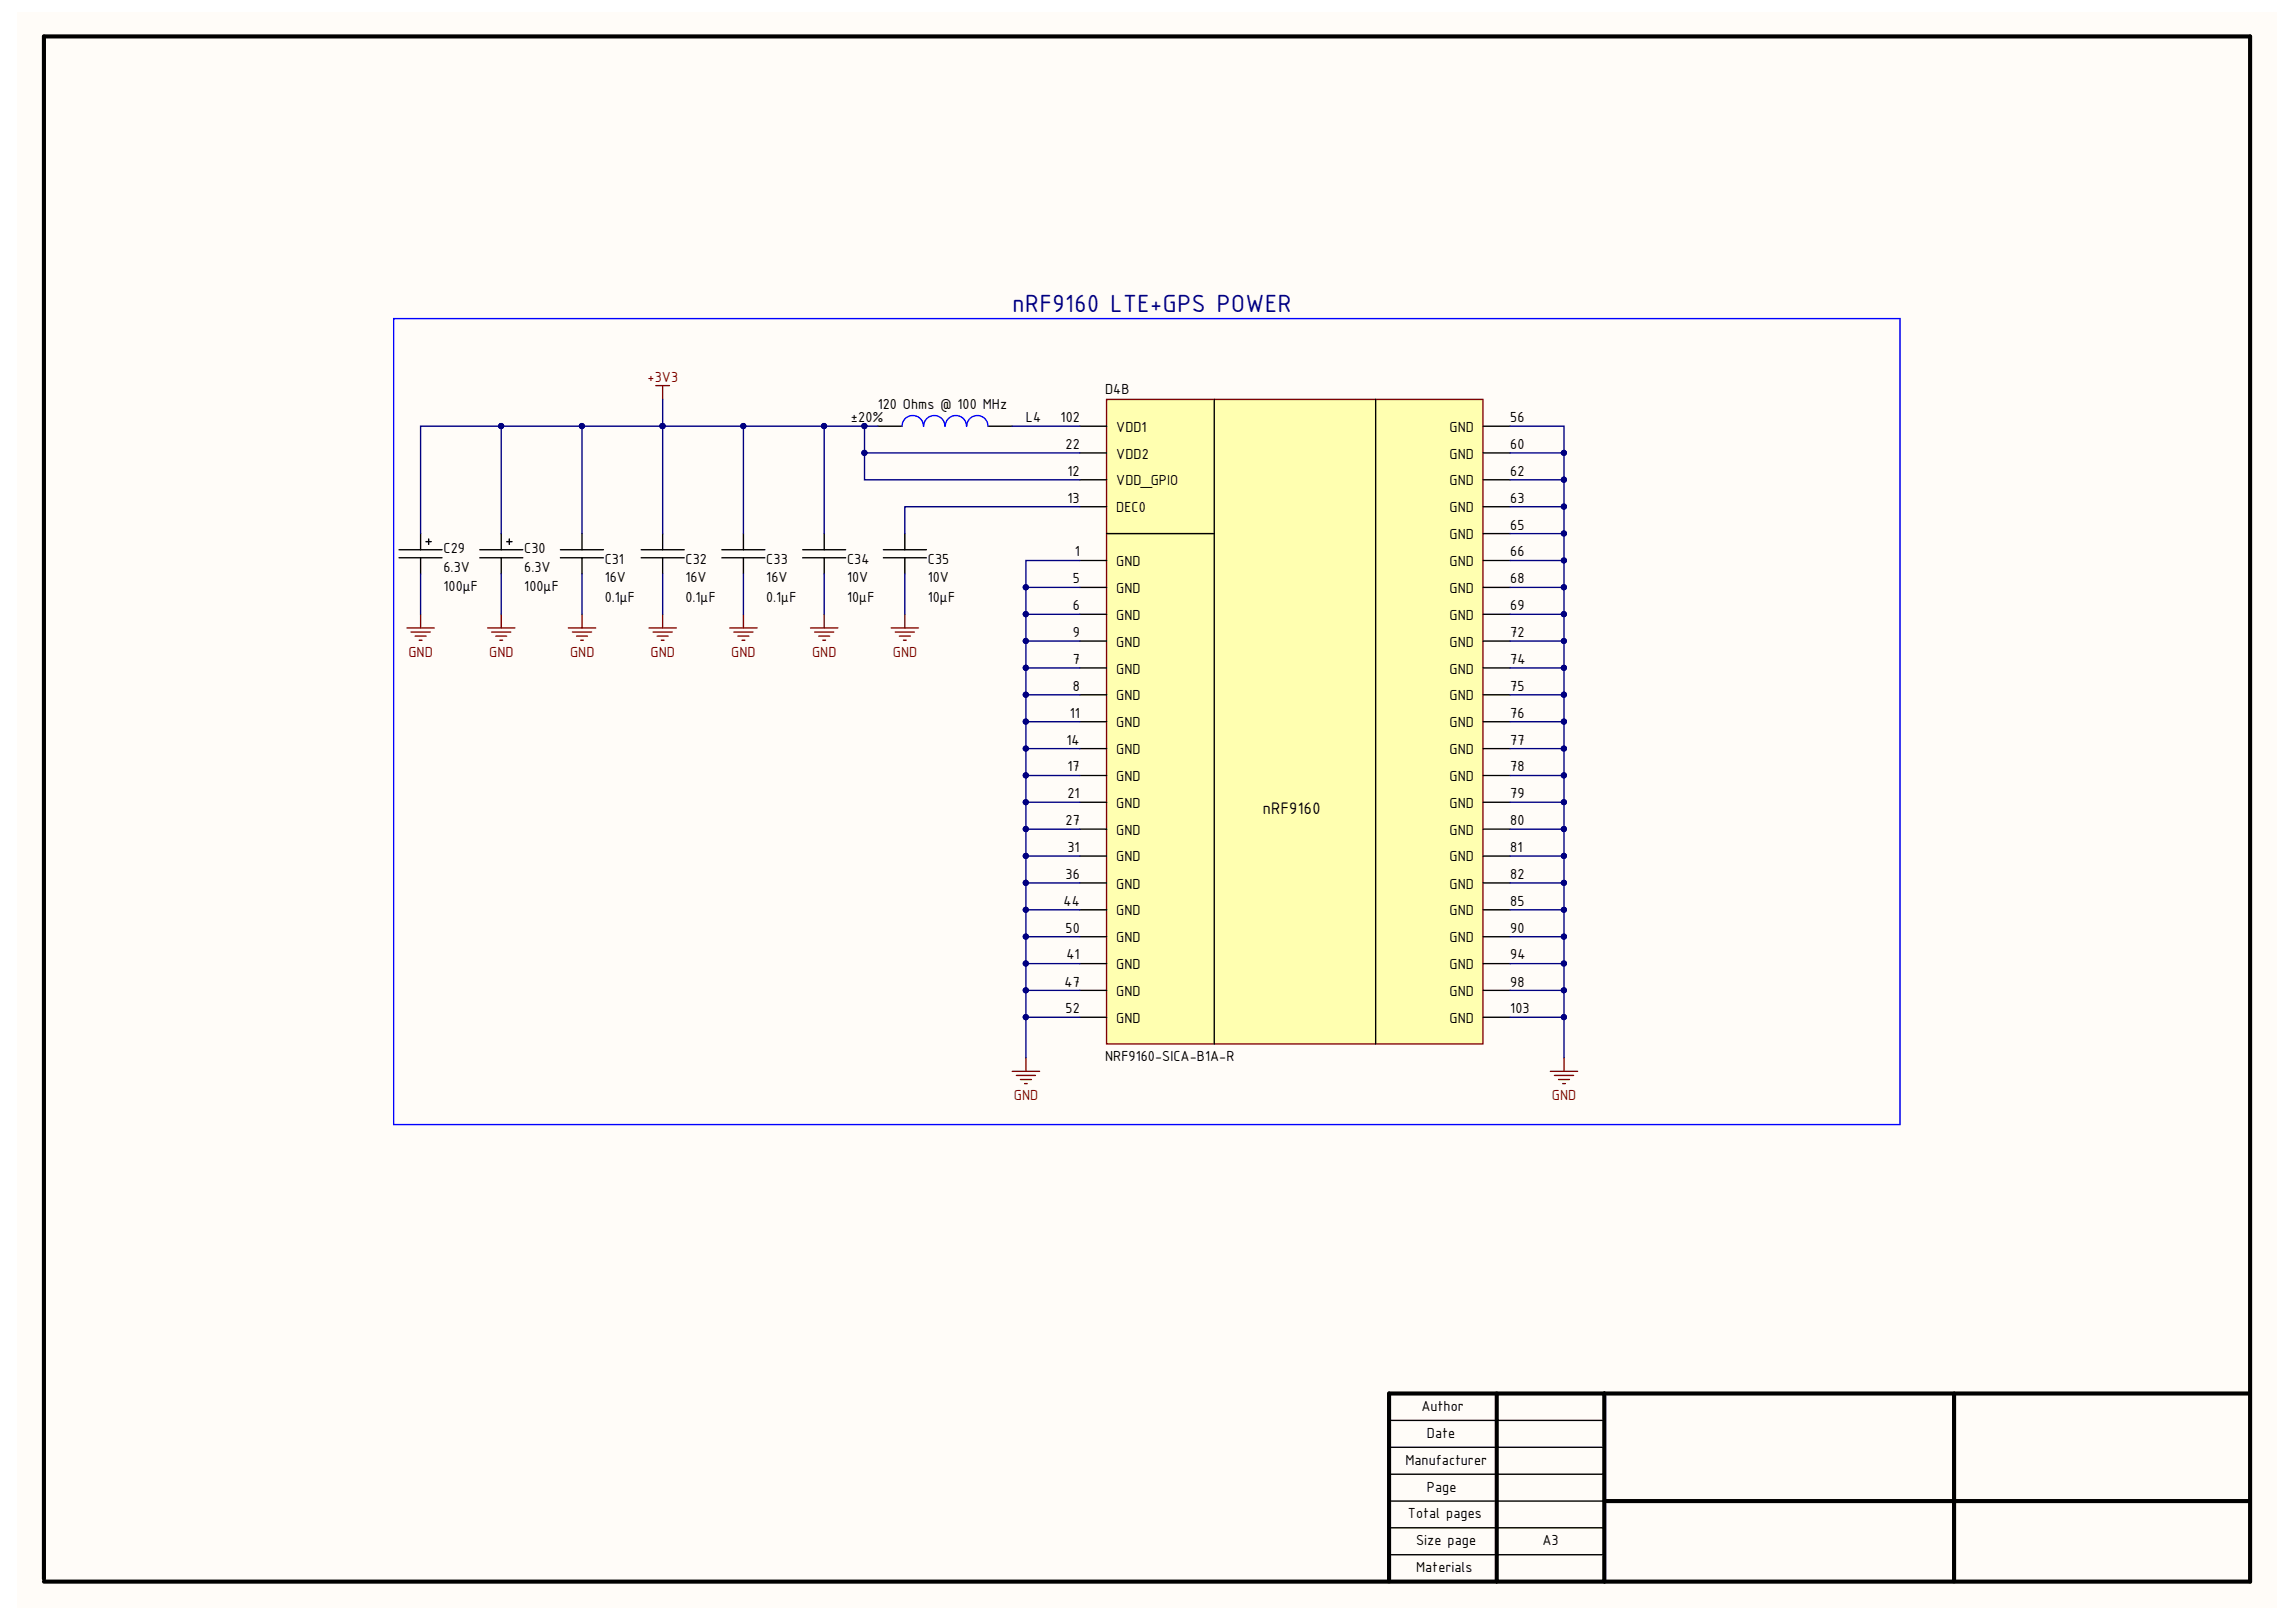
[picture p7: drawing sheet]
<svg xmlns="http://www.w3.org/2000/svg" width="297mm" height="210mm" viewBox="0 0 297 210" stroke-linecap="round" stroke-linejoin="round" font-family="sans-serif">
<defs><g id="words">
<text font-size="3.5" fill="#000080" x="131" y="40.3">nRF9160 LTE+GPS POWER</text>
<text font-size="2.3" x="163.4" y="105.3">nRF9160</text>
<g font-size="2" fill="#800000">
<text x="83.8" y="49.4">+3V3</text>
<text x="52.8" y="85">GND</text>
<text x="63.3" y="85">GND</text>
<text x="73.7" y="85">GND</text>
<text x="84.2" y="85">GND</text>
<text x="94.6" y="85">GND</text>
<text x="105.1" y="85">GND</text>
<text x="115.5" y="85">GND</text>
<text x="131.2" y="142.3">GND</text>
<text x="200.8" y="142.3">GND</text>
</g>
<g font-size="2">
<text x="113.6" y="52.9">120 Ohms @ 100 MHz</text>
<text x="143" y="51">D4B</text>
<text x="110.1" y="54.6">±20%</text>
<text x="132.7" y="54.6">L4</text>
<text x="137.2" y="54.6">102</text>
<text x="137.9" y="58.1">22</text>
<text x="144.4" y="59.4">VDD2</text>
<text x="144.4" y="55.8">VDD1</text>
<text x="187.5" y="59.4">GND</text>
<text x="187.5" y="55.8">GND</text>
<text x="195.4" y="58.1">60</text>
<text x="195.4" y="54.6">56</text>
<text x="138.1" y="61.6">12</text>
<text x="138.1" y="65.1">13</text>
<text x="144.4" y="62.8">VDD_GPIO</text>
<text x="187.5" y="62.8">GND</text>
<text x="195.4" y="65.1">63</text>
<text x="195.4" y="61.6">62</text>
<text x="57.4" y="71.5">C29</text>
<text x="67.8" y="71.5">C30</text>
<text x="139" y="72">1</text>
<text x="144.4" y="66.3">DEC0</text>
<text x="187.5" y="69.8">GND</text>
<text x="187.5" y="66.3">GND</text>
<text x="195.4" y="72">66</text>
<text x="195.4" y="68.5">65</text>
<text x="57.4" y="74">6.3V</text>
<text x="57.4" y="76.5">100μF</text>
<text x="67.8" y="74">6.3V</text>
<text x="67.8" y="76.5">100μF</text>
<text x="78.2" y="75.4">16V</text>
<text x="78.2" y="77.9">0.1μF</text>
<text x="78.2" y="72.9">C31</text>
<text x="88.7" y="75.4">16V</text>
<text x="88.7" y="77.9">0.1μF</text>
<text x="88.7" y="72.9">C32</text>
<text x="99.1" y="75.4">16V</text>
<text x="99.1" y="77.9">0.1μF</text>
<text x="99.1" y="72.9">C33</text>
<text x="109.6" y="75.4">10V</text>
<text x="109.6" y="77.9">10μF</text>
<text x="109.6" y="72.9">C34</text>
<text x="120" y="75.4">10V</text>
<text x="120" y="77.9">10μF</text>
<text x="120" y="72.9">C35</text>
<text x="138.8" y="75.5">5</text>
<text x="144.4" y="76.7">GND</text>
<text x="144.4" y="73.3">GND</text>
<text x="187.5" y="76.7">GND</text>
<text x="187.5" y="73.3">GND</text>
<text x="195.4" y="75.5">68</text>
<text x="138.8" y="79">6</text>
<text x="138.8" y="82.4">9</text>
<text x="144.4" y="80.2">GND</text>
<text x="144.4" y="83.7">GND</text>
<text x="187.5" y="80.2">GND</text>
<text x="187.5" y="83.7">GND</text>
<text x="195.4" y="79">69</text>
<text x="195.4" y="82.4">72</text>
<text x="138.8" y="85.9">7</text>
<text x="138.8" y="89.4">8</text>
<text x="144.4" y="87.2">GND</text>
<text x="187.5" y="87.2">GND</text>
<text x="195.4" y="89.4">75</text>
<text x="195.4" y="85.9">74</text>
<text x="138.4" y="92.9">11</text>
<text x="144.4" y="90.6">GND</text>
<text x="144.4" y="94.1">GND</text>
<text x="187.5" y="94.1">GND</text>
<text x="187.5" y="90.6">GND</text>
<text x="195.4" y="92.9">76</text>
<text x="138" y="96.3">14</text>
<text x="138.1" y="99.8">17</text>
<text x="144.4" y="97.6">GND</text>
<text x="144.4" y="101.1">GND</text>
<text x="187.5" y="101.1">GND</text>
<text x="187.5" y="97.6">GND</text>
<text x="195.4" y="99.8">78</text>
<text x="195.4" y="96.3">77</text>
<text x="137.9" y="106.8">27</text>
<text x="138.1" y="103.3">21</text>
<text x="144.4" y="104.5">GND</text>
<text x="187.5" y="104.5">GND</text>
<text x="195.4" y="106.8">80</text>
<text x="195.4" y="103.3">79</text>
<text x="137.9" y="113.8">36</text>
<text x="138.1" y="110.3">31</text>
<text x="144.4" y="108">GND</text>
<text x="144.4" y="111.5">GND</text>
<text x="187.5" y="111.5">GND</text>
<text x="187.5" y="108">GND</text>
<text x="195.4" y="110.3">81</text>
<text x="195.4" y="113.8">82</text>
<text x="137.6" y="117.2">44</text>
<text x="144.4" y="115">GND</text>
<text x="144.4" y="118.5">GND</text>
<text x="187.5" y="118.5">GND</text>
<text x="187.5" y="115">GND</text>
<text x="195.4" y="117.2">85</text>
<text x="137.9" y="120.7">50</text>
<text x="138" y="124.2">41</text>
<text x="144.4" y="125.4">GND</text>
<text x="144.4" y="121.9">GND</text>
<text x="187.5" y="125.4">GND</text>
<text x="187.5" y="121.9">GND</text>
<text x="195.4" y="124.2">94</text>
<text x="195.4" y="120.7">90</text>
<text x="137.7" y="127.7">47</text>
<text x="137.9" y="131.1">52</text>
<text x="144.4" y="128.9">GND</text>
<text x="187.5" y="128.9">GND</text>
<text x="195.4" y="127.7">98</text>
<text x="195.4" y="131.1">103</text>
<text x="143" y="137.3">NRF9160-SICA-B1A-R</text>
<text x="144.4" y="132.4">GND</text>
<text x="187.5" y="132.4">GND</text>
<text x="183.9" y="182.6">Author</text>
<text x="181.8" y="189.6">Manufacturer</text>
<text x="184.6" y="186.1">Date</text>
<text x="182.2" y="196.5">Total pages</text>
<text x="184.6" y="193">Page</text>
<text x="183.2" y="203.5">Materials</text>
<text x="183.2" y="200">Size page</text>
<text x="199.5" y="200">A3</text>
</g>
</g></defs>
<path d="M2.2 1.6h292.3v206.5h-292.3z" fill="#fffcf8"/>
<path d="M193.6 180.3v24.4M207.6 194.3h83.5M207.6 180.3v24.4M252.8 180.3v24.4M291.1 180.3h-111.4v24.4M5.7 204.3v-199.6h285.4v200h-285.4" fill="none" stroke="#000" stroke-width=".53"/>
<path d="M179.7 197.7h27.9M179.7 194.3h27.9M179.7 190.8h27.9M179.7 187.3h27.9M179.7 183.8h27.9M179.7 201.2h27.9" fill="none" stroke="#000" stroke-width=".18"/>
<path d="M117.1 79.5v1.8M115.3 81.3h3.5M115.8 81.8h2.5M116.4 82.3h1.4M116.9 82.9h.3" fill="none" stroke="#800000" stroke-width=".18"/>
<path d="M143.2 51.7h48.7v83.4h-48.7z" fill="#ffffb0" stroke="#800000" stroke-width=".18"/>
<g fill="none" stroke="#000" stroke-width=".18">
<path d="M113.6 55.2h3.1M127.8 55.2h3.2M139.7 58.6h3.5M139.7 55.2h3.5M157.1 51.7v83.4M178 51.7v83.4M191.9 58.6h3.5M191.9 55.2h3.5M51.6 71.1h5.6M51.6 72.2h5.6M54.4 69.1v2M54.4 72.2v2.1"/>
<path d="M55.1 70.1h.7M55.5 69.7v.8M62.1 71.1h5.5M62.1 72.2h5.5M64.8 69.1v2M64.8 72.2v2.1M65.6 70.1h.6M65.9 69.7v.8M72.5 71.1h5.6M72.5 72.2h5.6M75.3 69.1v2M75.3 72.2v2.1"/>
<path d="M83 71.1h5.5M83 72.2h5.5M85.7 69.1v2M85.7 72.2v2.1M93.4 71.1h5.6M93.4 72.2h5.6M96.2 69.1v2M96.2 72.2v2.1M103.8 71.1h5.6M103.8 72.2h5.6M106.6 69.1v2M106.6 72.2v2.1"/>
<path d="M114.3 71.1h5.6M114.3 72.2h5.6M117.1 69.1v2M117.1 72.2v2.1M139.7 79.5h3.5M139.7 76h3.5M139.7 72.5h3.5M139.7 65.6h3.5M139.7 62.1h3.5M143.2 69.1h13.9M191.9 79.5h3.5M191.9 76h3.5"/>
<path d="M191.9 72.5h3.5M191.9 69.1h3.5M191.9 65.6h3.5M191.9 62.1h3.5M139.7 96.9h3.5M139.7 93.4h3.5M139.7 89.9h3.5M139.7 86.4h3.5M139.7 83h3.5M191.9 96.9h3.5M191.9 93.4h3.5M191.9 89.9h3.5"/>
<path d="M191.9 86.4h3.5M191.9 83h3.5M139.7 117.7h3.5M139.7 110.8h3.5M139.7 114.3h3.5M139.7 107.3h3.5M139.7 103.8h3.5M139.7 100.4h3.5M191.9 117.7h3.5M191.9 110.8h3.5M191.9 114.3h3.5M191.9 107.3h3.5"/>
<path d="M191.9 103.8h3.5M191.9 100.4h3.5M139.7 124.7h3.5M139.7 121.2h3.5M139.7 128.2h3.5M139.7 131.6h3.5M191.9 124.7h3.5M191.9 121.2h3.5M191.9 128.2h3.5M191.9 131.6h3.5"/>
</g>
<g fill="none" stroke="#800000" stroke-width=".18">
<path d="M84.8 49.9h1.8M85.7 49.9v1.8M54.4 79.5v1.8M64.8 79.5v1.8M75.3 79.5v1.8M85.7 79.5v1.8M96.2 79.5v1.8M106.6 79.5v1.8M52.6 81.3h3.6M53.2 81.8h2.5M53.7 82.3h1.4M54.2 82.9h.4"/>
<path d="M63.1 81.3h3.5M63.6 81.8h2.5M64.1 82.3h1.5M64.7 82.9h.3M73.5 81.3h3.6M74.1 81.8h2.4M74.6 82.3h1.4M75.1 82.9h.4M84 81.3h3.5M84.5 81.8h2.5M85 82.3h1.4M85.6 82.9h.3"/>
<path d="M94.4 81.3h3.5M94.9 81.8h2.5M95.5 82.3h1.4M96 82.9h.4M104.9 81.3h3.5M105.4 81.8h2.5M105.9 82.3h1.4M106.5 82.9h.3M131 138.6h3.5M131.5 139.2h2.5M132 139.7h1.4M132.7 136.9v1.7"/>
<path d="M200.6 138.6h3.5M201.1 139.2h2.5M201.6 139.7h1.4M202.3 136.9v1.7M132.5 140.2h.4M202.2 140.2h.3"/>
</g>
<path d="M50.9 41.2h194.9v104.3h-194.9zM119.5 55.2a1.38 1.38 0 0 0-1.4-1.4 1.38 1.38 0 0 0-1.4 1.4M122.2 55.2a1.37 1.37 0 0 0-1.3-1.4 1.37 1.37 0 0 0-1.4 1.4M125 55.2a1.37 1.37 0 0 0-1.3-1.4 1.37 1.37 0 0 0-1.4 1.4M127.8 55.2a1.37 1.37 0 0 0-1.4-1.4 1.37 1.37 0 0 0-1.3 1.4" fill="none" stroke="#00f" stroke-width=".18"/>
<g fill="none" stroke="#000080" stroke-width=".18">
<path d="M64.8 55.2h-10.4v13.9M75.3 55.2v13.9M85.7 51.7v17.4M96.2 55.2v13.9M106.6 55.2v13.9M111.8 55.2v3.4h27.9M111.8 58.6v3.5h27.9M113.6 55.2h-48.8v13.9M131 55.2h8.7M195.4 55.2h6.9v59.1h-6.9M195.4 58.6h6.9M54.4 74.3v5.2"/>
<path d="M64.8 74.3v5.2M75.3 74.3v5.2M85.7 74.3v5.2M96.2 74.3v5.2M106.6 74.3v5.2M117.1 74.3v5.2M132.7 76h7M132.7 79.5h7M139.7 65.6h-22.6v3.5M139.7 72.5h-7v59.1h7M195.4 76h6.9M195.4 79.5h6.9"/>
<path d="M195.4 62.1h6.9M195.4 65.6h6.9M195.4 69.1h6.9M195.4 72.5h6.9M132.7 83h7M132.7 86.4h7M132.7 89.9h7M132.7 93.4h7M132.7 96.9h7M195.4 83h6.9M195.4 86.4h6.9M195.4 89.9h6.9"/>
<path d="M195.4 93.4h6.9M195.4 96.9h6.9M132.7 100.4h7M132.7 103.8h7M132.7 107.3h7M132.7 110.8h7M132.7 114.3h7M132.7 117.7h7M195.4 100.4h6.9M195.4 103.8h6.9M195.4 107.3h6.9M195.4 110.8h6.9"/>
<path d="M195.4 117.7h6.9M202.3 114.3v22.6M132.7 121.2h7M132.7 124.7h7M132.7 128.2h7M132.7 131.6v5.3M195.4 121.2h6.9M195.4 124.7h6.9M195.4 128.2h6.9M195.4 131.6h6.9"/>
</g>
<g fill="#000080" stroke="#000080" stroke-width=".13">
<circle cx="132.7" cy="76" r=".34"/>
<circle cx="132.7" cy="79.5" r=".34"/>
<circle cx="132.7" cy="82.9" r=".33"/>
<circle cx="132.7" cy="86.4" r=".34"/>
<circle cx="132.7" cy="89.9" r=".34"/>
<circle cx="132.7" cy="93.4" r=".34"/>
<circle cx="132.7" cy="96.9" r=".33"/>
<circle cx="132.7" cy="100.3" r=".34"/>
<circle cx="132.7" cy="103.8" r=".33"/>
<circle cx="132.7" cy="107.3" r=".34"/>
<circle cx="132.7" cy="110.8" r=".34"/>
<circle cx="132.7" cy="114.2" r=".34"/>
<circle cx="132.7" cy="117.7" r=".33"/>
<circle cx="132.7" cy="121.2" r=".34"/>
<circle cx="132.7" cy="124.7" r=".34"/>
<circle cx="132.7" cy="128.2" r=".33"/>
<circle cx="132.7" cy="131.6" r=".34"/>
<circle cx="202.3" cy="58.6" r=".33"/>
<circle cx="202.3" cy="62.1" r=".34"/>
<circle cx="202.3" cy="65.6" r=".34"/>
<circle cx="202.3" cy="69" r=".34"/>
<circle cx="202.3" cy="72.5" r=".33"/>
<circle cx="202.3" cy="76" r=".34"/>
<circle cx="202.3" cy="79.5" r=".34"/>
<circle cx="202.3" cy="82.9" r=".33"/>
<circle cx="202.3" cy="86.4" r=".34"/>
<circle cx="202.3" cy="89.9" r=".34"/>
<circle cx="202.3" cy="93.4" r=".34"/>
<circle cx="202.3" cy="96.9" r=".33"/>
<circle cx="202.3" cy="100.3" r=".34"/>
<circle cx="202.3" cy="103.8" r=".33"/>
<circle cx="202.3" cy="107.3" r=".34"/>
<circle cx="202.3" cy="110.8" r=".34"/>
<circle cx="202.3" cy="131.6" r=".34"/>
<circle cx="202.3" cy="128.2" r=".33"/>
<circle cx="202.3" cy="124.7" r=".34"/>
<circle cx="202.3" cy="121.2" r=".34"/>
<circle cx="202.3" cy="117.7" r=".33"/>
<circle cx="111.8" cy="58.6" r=".33"/>
<circle cx="111.8" cy="55.1" r=".34"/>
<circle cx="85.7" cy="55.1" r=".34"/>
<circle cx="75.3" cy="55.1" r=".34"/>
<circle cx="96.2" cy="55.1" r=".34"/>
<circle cx="106.6" cy="55.1" r=".34"/>
<circle cx="64.8" cy="55.1" r=".34"/>
<circle cx="202.3" cy="114.2" r=".34"/>
</g>
<use href="#words"/>
</svg>
